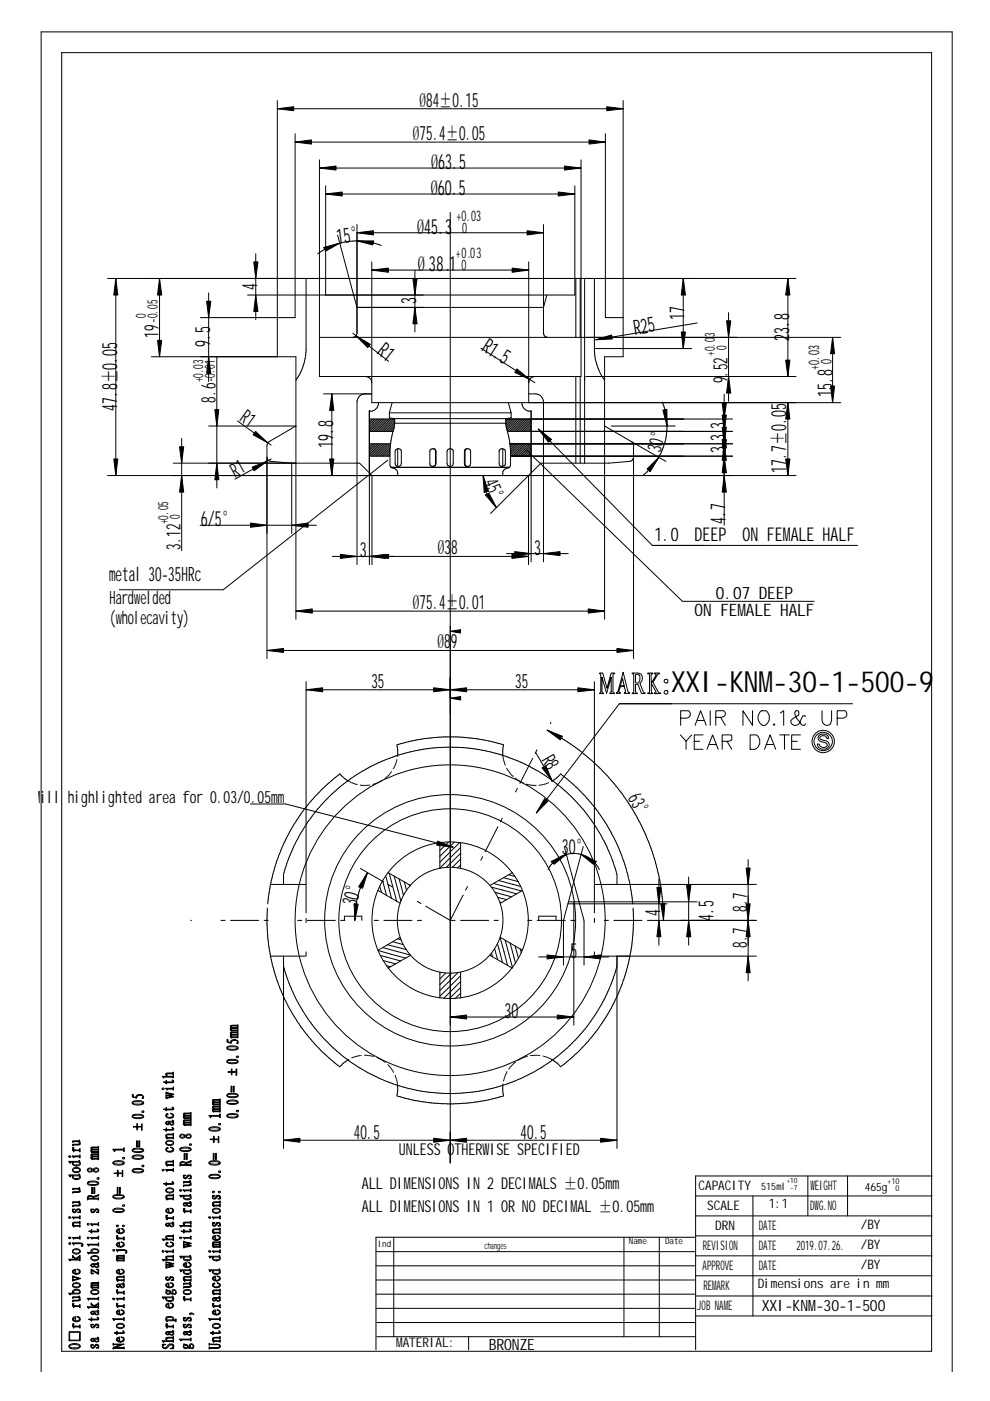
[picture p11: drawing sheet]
<svg xmlns="http://www.w3.org/2000/svg" width="210mm" height="297mm" viewBox="0 0 210 297" stroke-linecap="round" stroke-linejoin="round" font-family="sans-serif">
<defs><g id="words">
<text font-size="6.2" x="142.3" y="146.7">XXI-KNM-30-1-500-9</text>
<g font-size="4.4">
<text x="91.4" y="35.8">Ø63.5</text>
<text x="91.4" y="41.3">Ø60.5</text>
<text x="71.6" y="51.7" transform="rotate(-7 71.6 51.7)">15°</text>
<text x="88.4" y="49.6">Ø45.3</text>
<text x="88.6" y="57.6">Ø 38.1</text>
<text x="54.5" y="61.5" transform="rotate(-90 54.5 61.5)">4</text>
<text x="88.3" y="64.5" transform="rotate(-90 88.3 64.5)">3</text>
<text x="134.6" y="71" transform="rotate(-9 134.6 71)">R25</text>
<text x="145.2" y="67.9" transform="rotate(-90 145.2 67.9)">17</text>
<text x="167.3" y="70.9" transform="rotate(-90 167.3 70.9)">3.8</text>
<text x="44.5" y="73.5" transform="rotate(-90 44.5 73.5)">9.5</text>
<text x="79.8" y="74.9" transform="rotate(38 79.8 74.9)">R1</text>
<text x="101.9" y="74.2" transform="rotate(33 101.9 74.2)">R1.5</text>
<text x="167.3" y="72.4" transform="rotate(-90 167.3 72.4)">2</text>
<text x="24.8" y="87.2" transform="rotate(-90 24.8 87.2)">47.8±0.05</text>
<text x="176.5" y="84.2" transform="rotate(-90 176.5 84.2)">15.8</text>
<text x="70.7" y="95" transform="rotate(-90 70.7 95)">19.8</text>
<text x="153.8" y="93.5" transform="rotate(-90 153.8 93.5)">3</text>
<text x="153.8" y="90.9" transform="rotate(-90 153.8 90.9)">3</text>
<text x="153.8" y="96.1" transform="rotate(-90 153.8 96.1)">3</text>
<text x="166.7" y="100.2" transform="rotate(-90 166.7 100.2)">17.7±0.05</text>
<text x="42.6" y="111.5">6/5°</text>
<text x="153.8" y="111.2" transform="rotate(-90 153.8 111.2)">4.7</text>
<text x="76.3" y="118.2">3</text>
<text x="113.2" y="117.6">3</text>
<text x="119.1" y="181.1">30°</text>
<text x="75.5" y="192.4" transform="rotate(-75 75.5 192.4)">30°</text>
<text x="140" y="194.2" transform="rotate(-90 140 194.2)">4</text>
<text x="151.3" y="195.2" transform="rotate(-90 151.3 195.2)">4.5</text>
<text x="120.9" y="203.1">5</text>
<text x="106.9" y="215.8">30</text>
</g>
<g font-size="4.2">
<text x="88.9" y="22.6">Ø84±0.15</text>
<text x="87.5" y="29.7">Ø75.4±0.05</text>
<text x="33.6" y="71.6" transform="rotate(-90 33.6 71.6)">19</text>
<text x="154.2" y="81.3" transform="rotate(-90 154.2 81.3)">9.52</text>
<text x="45.7" y="85.4" transform="rotate(-90 45.7 85.4)">8.6</text>
<text x="50.6" y="89.1" transform="rotate(36 50.6 89.1)">R1</text>
<text x="49.8" y="101.2" transform="rotate(-29 49.8 101.2)">R1</text>
<text x="140" y="96" transform="rotate(-75 140 96)">30°</text>
<text x="102.6" y="102.1" transform="rotate(68 102.6 102.1)">45°</text>
<text x="38.3" y="116.7" transform="rotate(-90 38.3 116.7)">3.12</text>
<text x="92.8" y="117.5">Ø38</text>
<text x="23.1" y="123.1">metal 30-35HRc</text>
<text x="87.5" y="129.2">Ø75.4±0.01</text>
<text x="92.8" y="137.5">Ø89</text>
<text x="78.7" y="145.9">35</text>
<text x="109.3" y="145.9">35</text>
<text x="114.8" y="161.1" transform="rotate(60 114.8 161.1)">R8</text>
<text x="133.1" y="169.2" transform="rotate(59 133.1 169.2)">63°</text>
<text x="158.4" y="193.3" transform="rotate(-90 158.4 193.3)">8.7</text>
<text x="158.4" y="200.9" transform="rotate(-90 158.4 200.9)">8.7</text>
<text x="75" y="241.4">40.5</text>
<text x="110.4" y="241.4">40.5</text>
</g>
<g font-size="4">
<text x="138.8" y="114.7">1.0</text>
<text x="147.3" y="114.7">DEEP</text>
<text x="157.4" y="114.7">ON FEMALE HALF</text>
</g>
<g font-size="3.9">
<text x="23.2" y="128">Hardw</text>
<text x="29.8" y="128">elded</text>
<text x="23.2" y="132.4">(w</text>
<text x="25.9" y="132.4">holecavity)</text>
</g>
<g font-size="3.6">
<text x="147.3" y="130.6">ON FEMALE HALF</text>
<text x="151.8" y="127">0.07 DEEP</text>
<text x="7.2" y="170.2">Mill</text>
<text x="14.4" y="170.2">highlighted area for 0.03/0.05mm</text>
</g>
<g font-size="3.5">
<text x="84.6" y="244.9">UNLESS O</text>
<text x="96.4" y="244.9">THERWISE SPECIFIED</text>
<text x="76.8" y="252.1">ALL DIMENSIONS IN 2 DECIMALS ±0.05mm</text>
<text x="76.8" y="256.9">ALL DIMENSIONS IN 1 OR NO DECIMAL ±0.05mm</text>
</g>
<g font-size="3.3">
<text x="161.5" y="277.9">XXI-KNM-30-1-500</text>
<text x="103.6" y="286.2">BRONZE</text>
</g>
<g font-size="3.1">
<text x="96.8" y="46.8">+0.03</text>
<text x="98" y="49.4">0</text>
<text x="96.6" y="54.8">+0.03</text>
<text x="97.8" y="57.3">0</text>
<text x="176.3" y="77.2" transform="rotate(-90 176.3 77.2)">0</text>
<text x="173.7" y="78.4" transform="rotate(-90 173.7 78.4)">+0.03</text>
</g>
<g font-size="3">
<text x="30.9" y="67.3" transform="rotate(-90 30.9 67.3)">0</text>
<text x="33.4" y="68.5" transform="rotate(-90 33.4 68.5)">-0.05</text>
<text x="151.6" y="71.5" transform="rotate(-90 151.6 71.5)">3</text>
<text x="151.6" y="75.4" transform="rotate(-90 151.6 75.4)">+0.0</text>
<text x="154.1" y="74.3" transform="rotate(-90 154.1 74.3)">0</text>
<text x="43.1" y="81.1" transform="rotate(-90 43.1 81.1)">+0.03</text>
<text x="45.6" y="81.1" transform="rotate(-90 45.6 81.1)">-0.01</text>
<text x="35.6" y="111.2" transform="rotate(-90 35.6 111.2)">+0.05</text>
<text x="38.1" y="110.1" transform="rotate(-90 38.1 110.1)">0</text>
</g>
<g font-size="2.8">
<text x="148.1" y="252.3">CAPACITY</text>
<text x="149.9" y="256.6">SCALE</text>
<text x="163" y="256.2">1:1</text>
<text x="171.8" y="256.6">DWG.NO</text>
<text x="171.8" y="252.3">WEIGHT</text>
<text x="151.6" y="260.8">DRN</text>
<text x="160.9" y="260.8">DATE</text>
<text x="182.5" y="260.5">/BY</text>
<text x="149" y="269.4">APPROVE</text>
<text x="149" y="265.1">REVISION</text>
<text x="160.9" y="269.3">DATE</text>
<text x="160.9" y="265.1">DATE</text>
<text x="168.9" y="265.1">2019.07.26.</text>
<text x="182.5" y="269">/BY</text>
<text x="182.5" y="264.8">/BY</text>
<text x="149.1" y="273.6">REMARK</text>
<text x="160.7" y="273.1">Dimensions are in mm</text>
<text x="147.8" y="277.8">JOB NAME</text>
<text x="84" y="285.7">MATERIAL:</text>
</g>
<text font-size="2.4" x="183.4" y="252.4">465g</text>
<text font-size="2.2" x="161.4" y="252.3">515ml</text>
<text font-size="2" x="102.7" y="264.9">changes</text>
<g font-size="1.9">
<text x="133.3" y="263.8">Name</text>
<text x="141" y="263.8">Date</text>
<text x="80.1" y="264.4">Ind</text>
</g>
<g font-size="1.7">
<text x="188.2" y="250.9">+10</text>
<text x="189.9" y="252.4">0</text>
</g>
<g font-size="1.5">
<text x="166.8" y="250.9">+10</text>
<text x="167.6" y="252.3">-7</text>
</g>
</g></defs>
<g fill="none" stroke="#000" stroke-width=".21">
<path d="M13.1 11.1v275.4h184.4v-275.3h-184.4M58.8 21.3v54.3M58.8 23.1h73.3M62.6 30.1h65.8M62.6 28.3v39h-20.1M67.7 33.9v45.9h55.5v-45.9M67.7 35.6h55.5M69 39.4v23.2M121.9 39.4v23.2h-69.4M128.4 28.3v39h3.7M132.1 21.3v54.3h-3.9v55.7M22.8 59h146"/>
<path d="M24.6 59v41.8M33.8 59v16.6M54.2 53.8v14M64.9 59v15.3a12.1 12.1 0 0 1-2.2 6.3M69 41.1h52.9M71.6 49.9l4.1 15.3h39.5l.8-2.6M75.7 47.6v23a.87 .87 0 0 1-.9 .9M75.7 49.3h39.5M78.8 55.5v29.9h99.5M78.8 57.3h33.3M80.8 52.1a14.1 14.1 0 0 0-13.4 1.7M88 57.3v13.1"/>
<path d="M112.1 55.5v29.9M115.2 47.6v23a.87 .87 0 0 0 .9 .9M122.1 59.3v12.2M123 59v12.5M124 59.3v38.9M126 59v15.3a12 12 0 0 0 2.2 6.3M144.9 59v14.9M167 59v20.8M32.1 75.6h30.6v55.7M44.2 62.1v18.8M46 75.6v27.8M67.7 71.5h110.6"/>
<path d="M74.8 70.6l7.6 6M77.5 79.8a1.33 1.33 0 0 1 1.3 1.3M102 73.8l11.4 7.3M113.4 79.8a1.33 1.33 0 0 0-1.3 1.3M122.1 79.8v18.4M123 79.8v18.4M124.2 79.8h44.6M126 73.9h20.6M147.8 68.5l-21.5 3.5M154.5 66.3v18.8M176.5 71.5v13.9M36.7 98.2h39.5l2.7 2.6v18.9"/>
<path d="M38.5 92.9v23.9M44.2 90.3h18.5l-5.6 3.3-.3 .2-.2 .6v45.2M50.4 89.3l7.1 5.1M56.6 96.9a.96 .96 0 0 0 .8 .9l4.4 .4v14.9M57.5 97.3l-7.7 4.3M68.6 83.5h10.2M70.4 83.5v17.3M77.4 83.5a1.71 1.71 0 0 0-1.7 1.7v34.5M78.3 87v32.7M78.3 94.1h4.5l-2.6 2.6M78.3 88.8h5.4M78.4 88.8l-.1 .2"/>
<path d="M78.7 94.1l-.4 .4M78.8 88.8l-.5 .5M79.1 94.1l-.8 .8M79.2 88.8l-.9 .9M79.5 94.1l-1.2 1.2M79.5 88.8l-1.2 1.3M79.8 94.1l-1.5 1.5M79.9 88.8l-1.6 1.7M80.2 94.1l-1.9 1.9M80.3 85.4a1.8 1.8 0 0 1-2 1.8M80.3 88.8l-2 2M80.6 94.1l-2.3 2.3"/>
<path d="M80.6 88.8l-2.3 2.4M80.9 94.1l-2.6 2.6h4.4M81 88.8l-2.7 2.7h5M81.3 94.1l-2.6 2.6M81.4 88.8l-2.7 2.7M81.7 94.1l-2.6 2.6M81.7 88.8l-2.6 2.7M82 94.1l-2.6 2.6M82.1 88.8l-2.6 2.7M82.2 97.6l-34.9 27.4h-22M82.4 94.1l-2.6 2.6M82.5 88.8l-2.7 2.7"/>
<path d="M82.6 87.5h25.7M82.7 96.5l-.3 .2M82.7 96.1l-.7 .6M82.7 95.7l-1 1M82.7 95.3l-1.4 1.4M82.7 94.9l-1.8 1.8M82.8 94.5l-2.2 2.2M82.8 88.8l-2.6 2.7M82.9 99.1h25.1M83.1 85.4l-.5 2-.1 1.1 1.1 .3 .1 .9M83.2 88.8l-2.6 2.7M83.4 91.3l-.2 .2"/>
<path d="M83.5 90.8l-.7 .7M83.5 88.8h23.9M83.6 90.3l-1.1 1.2M83.6 88.8l-2.6 2.7M83.7 89.9l-1.6 1.6M83.7 89.7l-.8 3.7-.2 2v3.2l.1 .4 .3 .2a1.24 1.24 0 0 1 1.2 1.6M83.7 89.7h23.5M83.7 89.1l-2.4 2.4M83.7 89.5l-2 2M84.3 95.2v3.7M84.3 95.2a.6 .6 0 0 1 .8 .5v2.6l-.1 .4-.7 .2M84.3 95.2l-.4 .2-.1 .3v2.6l.1 .3 .4 .3"/>
<path d="M91.9 95.2a.6 .6 0 0 0-.8 .5v2.6a.6 .6 0 0 0 .8 .6M91.9 95.2h.3l.3 .5v2.6l-.2 .4-.4 .2M91.9 95.2l.4 .2v.2v2.9l-.1 .2-.3 .2M94.9 95.4a.69 .69 0 0 1 .7-.3 .69 .69 0 0 1 .5 .6v2.6l-.1 .4a.72 .72 0 0 1-1.2-.4zM99 95.2a.6 .6 0 0 1 .8 .5v2.6l-.1 .4-.7 .2M99 95.2h-.3l-.2 .5v2.6l.1 .3 .4 .3M99 95.2l-.4 .2v.2v2.9v.2l.4 .2M106.6 95.2v3.7M106.6 95.2l.5 .2v.3v2.6v.3l-.5 .3M106.6 95.2a.6 .6 0 0 0-.8 .5v2.6a.6 .6 0 0 0 .8 .6M107.2 88.8h48.1M107.2 89.7l1 4.9"/>
<path d="M107.3 89l-.1 .1M107.6 91.5h47.7M107.7 88.8l-.5 .5M107.8 85.4l.5 2 .1 1.1-1.1 .3-.1 .9M108 88.8l-.8 .8M108.1 94.1h47.2M108.2 94.6v4l-.1 .4-.3 .2a1.24 1.24 0 0 0-1.2 1.6M108.2 96.7h47.1M108.3 94.1l-.1 .2M108.4 88.8l-1.1 1.2M108.7 94.1l-.5 .5M108.8 88.8l-1.5 1.5"/>
<path d="M109.1 94.1l-.9 .9M109.1 88.8l-1.7 1.8M109.5 94.1l-1.3 1.2M109.5 88.8l-2.1 2.1M109.8 94.1l-1.6 1.6M109.9 88.8l-2.4 2.4M110.2 94.1l-2 1.9M110.2 88.8l-2.5 2.7M110.6 94.1l-2.4 2.3M110.6 88.8l-2.6 2.7M110.7 85.4a1.8 1.8 0 0 0 1.9 1.8M111 94.1l-2.7 2.6"/>
<path d="M111 88.8l-2.6 2.7M111.3 94.1l-2.6 2.6M111.4 88.8l-2.6 2.7M111.6 95.4l33.1 32.1h27.9M111.7 94.1l-2.6 2.6M111.7 88.8l-2.6 2.7M112.1 94.1l-2.7 2.6M112.1 83.5a2.69 2.69 0 0 1 2.8 .7l.3 1v33.9M112.1 88.8l-2.6 2.7M112.4 94.1l-2.6 2.6M112.5 88.8l-2.6 2.7M112.6 87v32.1"/>
<path d="M112.6 96.5l-.2 .2M112.6 96.1l-.6 .6M112.6 95.7l-.9 1M112.6 95.4l-1.3 1.3M112.6 95l-1.7 1.7M112.6 94.6l-2.1 2.1M112.6 94.3l-2.4 2.4M112.6 91.3l-.2 .2M112.6 90.9l-.5 .6M112.6 90.6l-.9 .9M112.6 90.2l-1.3 1.3M112.6 89.1l-2.4 2.4"/>
<path d="M112.6 89.4l-2 2.1M112.6 89.8l-1.6 1.7M114.1 91l24.2 24.6h43.5M128.2 90.3l5.7 3.3M129.6 90.3h13.6M133.9 93.6l.2 .2 .2 .6v2.5M133.9 93.6l7.3 4.2M134.3 96.9a.96 .96 0 0 1-.8 .9l-4.4 .4h-14.4l-10.7 10.7M134.3 97.3v42.3M140.4 85.2a13.3 13.3 0 0 1-2.1 13.7l-2.1 2M153.5 83.6v27.8M167 85.4v15.4"/>
<path d="M22.8 100.8h146M42.4 111.4h24.7M70.4 118h41.7M102.4 100.8a9.7 9.7 0 0 0 2.9 6.8M107.4 117.4h13.1M112.1 100.8v18.9M56.6 137.9h77.7M62.7 129.6h65.5M95.5 132.7v84.7M64.9 144.5v43M64.9 146.2h61.1M113.6 159.5l3.5 6.1"/>
<path d="M116 154.8l4 2.3 3.4 2.4a45.2 45.2 0 0 1 17 30.6l.3 5M126 144.5v43M127.1 142.7h.7l.9 3.2 .9-3.2h.7v.2l-.3 .1v3.7l.3 .4h-1l.3-.3v-3.2l-1 3.4-1-3.4v3.2l.4 .3h-.9l.3-.5v-3.6l-.3-.1zM132 143.8l.3 1.6h-.8zM132.1 142.5l1 4 .4 .5h-1.1v-.2h.2l-.2-1.2h-.9l-.3 .9v.3h.3v.2h-.8l.4-.7zM134 142.7a2.34 2.34 0 0 1 2 .3 1.43 1.43 0 0 1-.3 1.9l.7 1.7 .4 .5h-.8l-.7-2h-.6v1.5l.1 .3h.3v.2h-1.1l.4-.3v-3.9h-.4zM134.7 143.1a.57 .57 0 0 1 1 .4 1.19 1.19 0 0 1-.5 1.3l-.5-.2zM137.3 142.7h1.1v.2h-.3l-.1 .2 .1 1.7 1-1.8v-.1h-.3v-.2h1v.2l-.4 .1-1 1.6 1.2 2.1 .5 .4h-1.3l.3-.2v-.3l-1-1.7v1.7l.3 .5h-1.1l.4-.4v-3.6l-.1-.2h-.3zM140.9 146.5h.6l.1 .5a.41 .41 0 0 1-.6 .1 .41 .41 0 0 1-.1-.6zM144.3 155.8l1.2 1.4 1.1-1.4M144.3 152.3h1.4a.89 .89 0 0 0 .5-1.4l-.2-.2h-1.7v3.1M145.5 157.2v1.7"/>
<path d="M147.2 157.2h1.1M147.4 153.8l1.1-3.1 1.2 3.1M147.9 152.8h1.3M149.1 155.8h-1.9v3.1h1.9M149.9 158.9l1.2-3.1 1.2 3.1M150.4 157.8h1.5M150.6 150.7v3.1M151.8 152.1h1.2l.6-.3a.69 .69 0 0 0-.1-1.1h-1.7v3.1M152.8 152.1l1 1.7M153.1 157.2h1.4l.5-.2 .2-.2v-.8l-.2-.2h-1.9v3.1M154.1 157.2l1.1 1.7M159 155.8h1.1a1.2 1.2 0 0 1 1 1 1.89 1.89 0 0 1-1 2.1h-1.1z"/>
<path d="M159.6 150.7v3.1l-2.1-3.1v3.1M161.1 151l.3-.3h1a1.89 1.89 0 0 1-.1 3.1 1.37 1.37 0 0 1-1.6-1.2v-.8zM162.1 158.9l1.2-3.1 1.2 3.1M162.4 157.8h1.6M164.1 153.4l-.1 .2 .1 .2 .2-.2M165.3 155.8h2M165.5 151.2l.7-.5v3.1M166.3 155.8v3.1M167.9 157.2h1.1M169.7 155.8h-1.8v3.1h1.8M170.7 151.9v-.1h-.5l-.5 1a1.02 1.02 0 0 1-1 1 1.02 1.02 0 0 1-1-1l1.5-1 .2-.4-.2-.7h-.5l-.2 .3a3.7 3.7 0 0 0 1.7 2.8h.4l.1-.4M173.7 155.9a1.28 1.28 0 0 1 1.9 .3l.1 .3-.4 .1a.76 .76 0 0 0-.7-.6 .76 .76 0 0 0-.8 .5l.2 .3a2.35 2.35 0 0 1 1.7 .7 .9 .9 0 0 1-.7 1.3 1.46 1.46 0 0 1-1.6-.7l-.1-.3h.4a.96 .96 0 0 0 .7 .7 .96 .96 0 0 0 1-.4 .8 .8 0 0 0-.9-.8 .87 .87 0 0 1-.9-.4 .87 .87 0 0 1 .1-1z"/>
<path d="M174.3 150.7v2.1a1.02 1.02 0 0 0 1 1 1.02 1.02 0 0 0 1-1v-2.1M177.5 152.3h1.4a.89 .89 0 0 0 .5-1.4l-.2-.2h-1.7v3.1M180.8 149.2h-49.5l-17.6 23.2M53.1 170.5h7.5l35.5 9.1M73.7 165.6l-1.6-1.5a39.9 39.9 0 0 0-7.2 7l-1.1 1.4a38.7 38.7 0 0 0-7 19.1M84.3 160.2v-1.2l-.1-1.1 2.4-.6 3.2-.7 4.2-.4 3.7 .1 3.4 .3 5.3 1.2 .4 .1-.2 2.3M93.3 178.7v5.4M93.8 178.6l-.5 .5M95.1 178.5l-1.8 1.8M96.3 178.5l-3 3.1M97.5 178.6l-4.2 4.2M97.7 179.7l-4.4 4.4"/>
<path d="M97.7 178.7v5.4M117.2 165.6l1.7-1.5a39.1 39.1 0 0 1 15.3 27.5M119.6 179.5l4.2 15.6v9.5M123.7 179.5l-4.2 15.6v9.5M56.7 192.5a39.2 39.2 0 0 0 7.1 25.2l1 1.4a42.5 42.5 0 0 0 5.6 5.8l1.7 1.3 1.6-1.5M57.4 187.5h2.7a10.2 10.2 0 0 1 .7-4.4 36.9 36.9 0 0 1 5.4-10.1l1.8-2.2 2.3-2.4 3.3-2.8a37.5 37.5 0 0 1 11-5.6 33.7 33.7 0 0 1 9-1.5h4.2a36 36 0 0 1 9.9 2l3 1.2 3.9 2.1 2.7 1.8 3.3 2.8a36 36 0 0 1 4.7 5.4 37.6 37.6 0 0 1 5.5 11.6v2.1h29.6M73 195.1v-.8h3.7v.8M76.4 184.1l4.7 2.7M77.9 185a20.1 20.1 0 0 0-2.7 10.1M80.1 188.8l4.7 2.7M80.5 187.9l.4 1.4M81.2 186.8l.8 3.1"/>
<path d="M81.8 185.7l1.2 4.8M82.3 185l4.7 2.7M82.5 185.1l1.6 6M83.3 199.7l2.2 .6M83.6 185.7l1.4 5.4M84.3 199l.7 .2M84.6 186.3l1 3.5M84.8 198.7l-4.7 2.8M85.7 187l.5 1.8M86.8 187.6l.1 .3M97.7 180.9l-3.1 3M97.7 182.1l-1.8 1.8"/>
<path d="M97.7 183.4l-.7 .6M104.2 188.1l5.3 1.4M104.6 187.3l6 1.6M105 189.2l3.5 .9M105.6 190.3l1.8 .4M105.7 186.7l4.7 1.2M106 191.3l.3 .1M106 198.8l1.6 5.9M106.1 198.7l4.7 2.8M106.8 186.1l3.1 .8M107.1 199.3l1.6 5.9M107.8 185.4l1.4 .4"/>
<path d="M108.2 200l1.1 4.2M108.6 185l-4.7 2.7M110.8 188.8l-4.7 2.7M114.2 195.1v-.8h3.7v.8M116.2 184.4a6 6 0 0 1 6.1-3.4 6 6 0 0 1 4.8 3.4M120.4 191.6h21M120.5 191.2h27.3M121.7 195.1v22.3M134.2 192.5v5.1l-.4 3.8-.8 3.7a38.5 38.5 0 0 1-6.1 12.9 40.2 40.2 0 0 1-8 8.2l-1.7-1.5M138 195.1h22.4M139.7 186.4v14M146 186v14.4"/>
<path d="M158.6 182.3v25.7M48.9 217.5l1.6-.2v.4l-.3-.2-1.2 .1 .2 .3h1.1l.2-.2v.4h-1.5l.2 .3 1.3-.1v.3h-1.4l-.3-.2h.3a.24 .24 0 0 1-.2-.3 .24 .24 0 0 1 .2-.2l-.2-.2zM48.9 218.9l1.6-.2v.4l-.3-.1-1.2 .1 .2 .2h1.1l.2-.1v.4h-1.5l.2 .2 1.3-.1v.4h-1.4l-.3-.3h.3a.24 .24 0 0 1-.2-.2 .24 .24 0 0 1 .2-.2l-.2-.2zM57.4 202.7h2.7v40.8M60.1 204.8l.7 2.3 1 2.7a37.2 37.2 0 0 0 5 8.2l3.9 4.2a36.7 36.7 0 0 0 23.8 9.6h3.3a37.5 37.5 0 0 0 8.9-1.7l3.6-1.4 3-1.5 3.2-2 1.9-1.4 1.9-1.6 3.3-3.5 1.7-2.2 2.1-3.3a36.9 36.9 0 0 0 3-7l.4-1.4M80.2 201.5l5.8 1.6M80.6 202.6l4.3 1.1M81.1 200.9l5.9 1.6M81.2 203.7l2.7 .7M81.9 204.8l.9 .2M82.2 200.3l3.9 1M87 202.6l-4.7 2.7"/>
<path d="M93.3 206.1v5.5M93.4 206.2l-.1 .1M94.5 206.3l-1.2 1.2M95.5 215.6h26.2M95.7 206.4l-2.4 2.4M97 206.3l-3.7 3.7M97.7 206.9l-4.4 4.3M97.7 208.1l-3.6 3.6M97.7 209.4l-2.5 2.3M97.7 210.6l-1.2 1.1M97.7 206.1v5.5M103.9 202.6l4.7 2.7"/>
<path d="M104.2 202.1l.2 .7M104.9 201.2l.6 2.2M105.5 200.1l1.1 4M109.2 200.6l.7 2.6M110.3 201.2l.2 .8M114.2 202.9h14.9M160.4 202.7h-29.6v40.8M28 233.7l.4-.2a2.35 2.35 0 0 1 2 .1l.1 .2a1.09 1.09 0 0 1-1.2 .5l-.9-.1-.4-.2zM28.1 232l.2 .1v.5l.4 .1a.87 .87 0 0 1 .9-.6 .87 .87 0 0 1 .8 .6v.2h-.3a.36 .36 0 0 0 .2-.4 .36 .36 0 0 0-.3-.3h-.6l-.4 .3v.4l-.9-.3zM28.1 236.5l.3-.1a2.35 2.35 0 0 1 2 .1l.1 .2a1.09 1.09 0 0 1-1.2 .5 .95 .95 0 0 1-1.3-.6zM28.2 233.7l.5-.1a1.88 1.88 0 0 1 1.6 .2v.2l-.4 .1h-1.2l-.5-.1zM28.2 236.6a2.42 2.42 0 0 1 2.2 .1l-.3 .2-1.4 .1-.5-.2z"/>
<path d="M28.3 238.8h.7v-.6h.2v.6h.6v.2h-.6v.6h-.2v-.6h-.7zM30 238.3h.1v1.3h-.1zM30.1 235.6l.3-.1 .1 .2-.4 .2zM34.4 228.2h1.1l-.4-.3 .1-.3 1.4-.1 .2-.2v.5l-.2-.1h-1a.28 .28 0 0 0-.3 .2 .28 .28 0 0 0 .3 .3h1l.2-.2v.5l-.2-.1h-1.8l-.2 .1zM34.4 230.7h.4v.3h-.3zM34.7 229.4h.5v-.3l.1 .3h1.2l.2-.1-.2-.3 .3 .2-.1 .4h-1.4v.2zM34.7 235.1h.5v-.3l.1 .3h1.3l-.1-.4 .3 .3-.1 .3h-1.4v.2zM34.7 239.5h.5v-.4l.1 .4h1.1l.3-.2-.2-.3 .3 .3-.1 .3h-1.4v.2zM35.1 230.7h1.5l.2-.3v.7l-.2-.2h-1.2l-.1 .2zM35.2 231.5l1.6 .5-.9 .3 .9 .3-1.6 .3v-.3l1.3-.1-.8-.2-.5 .2v-.4l.1 .1 1.2-.2-1.1-.2-.2 .1zM35.3 236.2l.2-.1 .1 .1-.3 .3a.73 .73 0 0 0 .7 .4 .73 .73 0 0 0 .6-.5l-.4-.3a.49 .49 0 0 1 .6 .2 .49 .49 0 0 1-.2 .7 .87 .87 0 0 1-.9 .1 .87 .87 0 0 1-.5-.8zM35.3 237.8l1.4-.1-.1-.2 .2 .3-.2 .1a.4 .4 0 0 1 .1 .7 .4 .4 0 0 1-.6-.2l-.3-.5-.5 .1v.2l.5 .2a.38 .38 0 0 1-.5-.1 .38 .38 0 0 1 0-.5z"/>
<path d="M35.9 237.9l.8 .1a.34 .34 0 0 1-.3 .4 .34 .34 0 0 1-.4-.2zM38.9 237.6l1.6-.3v.4l-1.3-.1-.2 .1 .4 .2 1.1-.1v.4l-1.3-.1-.2 .1 .2 .2 1.3-.1v.4h-1.4l-.2-.3h.2a.24 .24 0 0 1-.2-.3 .24 .24 0 0 1 .3-.2l-.3-.2zM39 236h1.3l.2-.1v.3h-1.3l-.2 .1 .4 .2 1.1-.1v.4l-1.3-.1-.2 .1 .2 .2 1.3-.1v.3h-1.4l-.2-.2h.2a.24 .24 0 0 1-.2-.3 .24 .24 0 0 1 .3-.2l-.3-.2zM44.3 236.5h2.1l.3-.3v.8l-.2-.3h-1.8l-.1 .3zM44.3 239.3a1.98 1.98 0 0 1 2.4-.1v.2a1.99 1.99 0 0 1-2.4 .1zM44.4 239.3a2.42 2.42 0 0 1 2.2 .1l-.3 .2h-1.3l-.6-.1zM45.1 233.2l1.4-.1 .2-.1v.4h-1.5l.4 .2 1.1-.1v.4l-1.4-.1-.1 .1 .1 .2 1.4-.1v.3h-1.4l-.3-.2h.3a.24 .24 0 0 1-.3-.3 .24 .24 0 0 1 .3-.2l-.3-.2zM45.1 234.6h1.4l.2-.2v.4h-1.5l.4 .3 1.1-.2v.4l-1.4-.1-.1 .2 .1 .1 1.4-.1v.4h-1.4l-.3-.3h.3a.24 .24 0 0 1-.3-.2 .24 .24 0 0 1 .3-.2l-.3-.2zM48.1 220.4l.2 .1v.4l.5 .2a.87 .87 0 0 1 .9-.7 .87 .87 0 0 1 .8 .7l-.2 .2-.1-.1 .1-.1a.47 .47 0 0 0-.2-.6 .47 .47 0 0 0-.5 0l-.4 .2-.2 .5-.9-.3zM48.1 222a2.34 2.34 0 0 1 2.4 0v.4a2.12 2.12 0 0 1-2.4-.1zM48.1 224.9l.3-.2a2.24 2.24 0 0 1 2.1 .2v.2a1 1 0 0 1-1.2 .4l-1.1-.2zM48.1 232.1l.3-.2a2.35 2.35 0 0 1 2.1 .2v.2a1 1 0 0 1-1.2 .4l-1.1-.2z"/>
<path d="M48.1 233.5a2.45 2.45 0 0 1 2.4 0v.2a1.9 1.9 0 0 1-2.3 .2zM48.1 236.4a2.45 2.45 0 0 1 2.4 0v.2a1.9 1.9 0 0 1-2.3 .2zM48.3 222.1l.5-.2a1.69 1.69 0 0 1 1.6 .3 1.28 1.28 0 0 1-1.6 .2l-.5-.1zM48.3 224.9l1.5-.1 .6 .2v.2l-.4 .1h-1.2l-.5-.1zM48.3 232.1l1.5-.1 .6 .2v.2l-1.6 .1-.5-.1zM48.3 233.6a2.04 2.04 0 0 1 2.1 .2l-.3 .1-1.3 .1-.5-.2zM48.3 236.5l1-.2 1 .1 .1 .2-.3 .2h-1.3l-.5-.1zM48.4 227.2h.7v-.6h.1v.6h.7v.2h-.7v.5h-.1v-.5h-.7zM49 230.3h.2v1.2h-.2zM49.5 230.3h.2v1.2h-.2zM50 226.6h.2v1.4h-.2zM50.1 224l.3-.1 .1 .2-.2 .2z"/>
<path d="M50.1 235.5l.3-.1 .1 .2-.2 .1zM84.3 230.1v1.2l-.1 1.1a38.5 38.5 0 0 0 22.6 0l-.2-2.3M14.6 246.2h2l.2-.2 .2 .6a.81 .81 0 0 1-1.2 .6 .49 .49 0 0 1-.4-.7l.1-.1h-.6l-.1 .2zM14.6 249.1h2l.2-.2 .1 .5a.61 .61 0 0 1-.2 .6 .61 .61 0 0 1-.7 .1l-.2-.1a.49 .49 0 0 1-.4-.7h.1h-.6l-.1 .2zM14.6 245.1h.3l.1 .1-.2 .2-.2-.1zM14.6 258h.4v.3h-.4zM15.3 245.1h1.5l.2-.3v.7l-.2-.2h-1.1l-.1 .2zM15.3 258h1.5l.2-.2v.6l-.2-.2h-1.1l-.1 .2zM15.4 256.4h.5l-.4 .1v.3a.56 .56 0 0 0 .8-.4 .47 .47 0 0 1 .6 0 .47 .47 0 0 1 .1 .6h-.5a.31 .31 0 0 0 .4-.2 .31 .31 0 0 0-.3-.4l-.2 .2a.54 .54 0 0 1-.5 .5 .54 .54 0 0 1-.6-.4zM15.4 241.9h1.3l.1-.2 .2 .3h-.3a.36 .36 0 0 1 .3 .4 .36 .36 0 0 1-.3 .4h-1.2l-.1 .1v-.3h1.1a.29 .29 0 0 0 .3-.2 .29 .29 0 0 0-.3-.4h-1l-.1 .2zM15.4 243.3h.3l-.2 .3 .4 .2h.8l.3-.3v.7l-.2-.2h-1.1l-.1 .2-.2-.4h.3l-.3-.2zM15.4 252h1.3l.1-.2 .2 .3h-.3a.35 .35 0 0 1 .3 .3 .35 .35 0 0 1-.2 .4h-1.2l-.2 .2v-.3h1.1a.29 .29 0 0 0 .3-.3 .29 .29 0 0 0-.3-.3h-1l-.1 .2z"/>
<path d="M15.4 254.8h1.4v-.1l.2 .3h-.3a.35 .35 0 0 1 .3 .3 .35 .35 0 0 1-.2 .4h-1.2l-.2 .1v-.3h1.3a.3 .3 0 0 0 .1-.3 .3 .3 0 0 0-.3-.2h-.9l-.2 .1zM15.5 247.8l.7-.3a.65 .65 0 0 1 .8 .8 1.13 1.13 0 0 1-1.6-.1zM15.5 246.5l1.1-.1 .3 .2a.8 .8 0 0 1-1.4 .1zM15.5 247.9a1.1 1.1 0 0 1 1.4 .1v.1a1.01 1.01 0 0 1-1.4 0zM15.5 249.4l.2-.1 1.1 .1a.62 .62 0 0 1-.3 .5 .62 .62 0 0 1-.7-.1l-.3-.1zM15.5 259.2l1.3-.1 .2-.2v.5l-.2-.1-1.3 .1 .2 .4h1.1l.2-.1v.5l-.2-.2h-1.1l-.1 .2-.2-.4h.3l-.3-.3zM18.5 259.4h.3l.1 .3h-.3zM18.6 250.7a2.09 2.09 0 0 1 2.4 .2l-.1 .2a2.02 2.02 0 0 1-2.4-.1zM18.7 247.8l.5-.2 .5 .4a.64 .64 0 0 1 .7-.4 .64 .64 0 0 1 .5 .7 .73 .73 0 0 1-1.2-.1 .66 .66 0 0 1-.7 .3 .66 .66 0 0 1-.5-.5zM18.7 250.8a2.79 2.79 0 0 1 2-.1l.1 .2a2.32 2.32 0 0 1-2.2 0zM18.7 253.6l.7-.1 .3 .2 1.2-.5v.3l-1.1 .4 .1 .2h.9l.1-.2v.5l-.2-.2h-1.9l-.3 .2v-.6zM18.8 247.9l.3-.1 .5 .2a.53 .53 0 0 1-1 .1z"/>
<path d="M18.8 253.7h.6l.2 .1 .1 .3h-1zM19.2 259.5h1.5l.2-.3v.7l-.2-.2h-1.1l-.1 .2zM19.3 256.4h.5l-.4 .1v.3a.58 .58 0 0 0 .8-.4 .45 .45 0 0 1 .6 0 .45 .45 0 0 1 .1 .6l-.5 .1a.35 .35 0 0 0 .3-.2 .35 .35 0 0 0 0-.4l-.4 .1a.56 .56 0 0 1-.4 .5 .56 .56 0 0 1-.6-.3zM19.4 243.2l1.5-.1v.3h-1.4l-.1 .1 .2 .2 1.3-.1v.4l-1.3-.2a.17 .17 0 0 0-.1 .2 .17 .17 0 0 0 .1 .2h1.1l.2-.2v.4h-1.4l-.2-.2h.2a.24 .24 0 0 1-.2-.3 .24 .24 0 0 1 .3-.2l-.3-.3zM19.4 244.7l1.5-.2v.4l-1.4-.1-.1 .1 .2 .2 1.3-.1v.4l-1.3-.1-.2 .1 .2 .2h1.1l.2-.1v.4h-1.4l-.2-.3h.2a.24 .24 0 0 1-.2-.3 .24 .24 0 0 1 .3-.2l-.3-.2zM19.4 251.7h.2v1.3h-.2zM19.9 251.7h.2v1.3h-.2zM19.9 248a.44 .44 0 0 1 .5-.3 .44 .44 0 0 1 .4 .5l-.6 .2-.3-.3zM23.9 243.7h2.3l.1-.3v.8l-.2-.4h-1.7l-.1 .4zM24 246.4a2.32 2.32 0 0 1 2.3 0l.1 .2a1.99 1.99 0 0 1-2.5 .1zM24 253.5a2.03 2.03 0 0 1 2.4 .2l-.1 .2a2.12 2.12 0 0 1-2.4 0zM24 256.4a2.03 2.03 0 0 1 2.4 .2l-.1 .2a2.12 2.12 0 0 1-2.4-.1z"/>
<path d="M24.1 246.5a2.42 2.42 0 0 1 2.1 .1 2.05 2.05 0 0 1-2.2 0zM24.1 253.6l1.5-.1 .6 .2a1.47 1.47 0 0 1-1.6 .3l-.5-.1zM24.1 256.5l1.5-.1 .6 .2-.4 .3h-1.2l-.5-.2zM24.2 248.7h.7v-.6h.2v.6h.6v.1h-.6v.6h-.2v-.6h-.7zM24.7 259.8l.3-.1 .1 .2-.4 .2zM24.8 251.7h.2v1.3h-.2zM25.3 251.7h.2v1.3h-.2zM25.9 248.1h.1v1.3h-.1zM26 259.8l.4 .1-.4 .2zM26 245.4h.3l.1 .2-.4 .1zM28 243.8a1.98 1.98 0 0 1 2.4-.1l.1 .2a1.99 1.99 0 0 1-2.5 .1zM28 245.2a1.98 1.98 0 0 1 2.4-.1l.1 .2a1.99 1.99 0 0 1-2.5 .1z"/>
<path d="M28.1 248a2.32 2.32 0 0 1 2.3 0l.1 .2a1.99 1.99 0 0 1-2.5 .1zM28.2 243.8a2.42 2.42 0 0 1 2.2 .1l-.7 .3a1.81 1.81 0 0 1-1.6-.3zM28.2 245.2a2.42 2.42 0 0 1 2.2 .1l-.7 .3a1.81 1.81 0 0 1-1.6-.3zM28.2 248.1a2.71 2.71 0 0 1 2 0l.2 .1a1.47 1.47 0 0 1-1.7 .2l-.5-.1zM29 241.9h.1v1.2h-.1zM29.4 241.9h.2v1.2h-.2zM30.1 247l.4 .1-.1 .3-.3-.1zM34.4 248l.3-.1 .1 .2-.3 .1zM34.7 250.9h.5v-.3l.1 .3h1.2l.2-.1-.2-.3 .3 .3-.1 .3h-1.4v.2zM35.1 248h1.5l.2-.3v.7l-.2-.3h-1.1l-.2 .3zM35.2 240.6l.4-.2h1l.2-.1v.5l-.2-.2h-1a.28 .28 0 0 0-.3 .3 .28 .28 0 0 0 .3 .3h1l.2-.2v.5l-.2-.2h-1.1l-.1 .2-.3-.3h.4l-.3-.3zM35.2 257.7h.2v.3l.3 .2h.9l.2-.3v.7l-.2-.3h-1.1l-.1 .3-.3-.4h.4l-.2-.1z"/>
<path d="M35.2 242l.2-.1a.93 .93 0 0 1 1.4 .4 1.01 1.01 0 0 1-1.7 .2zM35.2 252.1l.8-.3a.65 .65 0 0 1 .8 .8 1.14 1.14 0 0 1-1.7-.1zM35.2 256.4l.6-.2v.9h.4a.47 .47 0 0 0 .4-.5 .47 .47 0 0 0-.4-.5 .58 .58 0 0 1 .6 .7 .58 .58 0 0 1-.8 .4h-.4a.51 .51 0 0 1-.4-.8zM35.3 246.3l1.3-.1 .2-.2v.5l-.2-.1h-1.1a.31 .31 0 0 0-.2 .3 .31 .31 0 0 0 .3 .2h1l.2-.2v.6l-.2-.2h-1.1l-.1 .1-.3-.3h.4l-.4-.3zM35.3 253.5l1.4-.1 .1-.2v.5l-.2-.2h-1a.28 .28 0 0 0-.3 .2 .28 .28 0 0 0 .2 .4h1.2l.1-.2v.5l-.2-.2h-1.1l-.1 .2-.3-.3h.4l-.4-.3zM35.3 259.4l1.3-.1v-.2l.2 .2-.2 .2a.36 .36 0 0 1 .2 .5 .36 .36 0 0 1-.6 .1l-.3-.3-.1-.3h-.5v.3l.5 .2h-.4l-.3-.3zM35.3 242.2a1.1 1.1 0 0 1 1.4 0v.2a1.14 1.14 0 0 1-1.5-.1zM35.3 252.2a.93 .93 0 0 1 1.4 .3 1.05 1.05 0 0 1-1.5-.1zM35.3 256.6l.4-.2v.7l-.4-.3zM35.3 243.3h.3v.1a.3 .3 0 0 0-.3 .2 .3 .3 0 0 0 .1 .4 .99 .99 0 0 0 1.2-.1l-.1-.5-.3-.1a.51 .51 0 0 1 .6 .2 .51 .51 0 0 1-.2 .7 .87 .87 0 0 1-.9 .1 .87 .87 0 0 1-.5-.8zM35.9 259.5h.7l.1 .4a.53 .53 0 0 1-.8-.4zM38.1 252.3h.3l.1 .1-.2 .2z"/>
<path d="M38.1 253.4h2.1l.1-.2 .2 .3-.2 .1h.2a.45 .45 0 0 1 0 .5 .45 .45 0 0 1-.4 .3h-.4a.68 .68 0 0 1-.8-.6l.1-.2h-.6l-.1 .2zM38.1 259.8h1.1l-.3-.3v-.3l1.4-.1 .2-.2v.5l-.2-.1h-.9a.28 .28 0 0 0-.4 .2 .28 .28 0 0 0 .3 .3h1l.2-.1v.5l-.2-.2h-1.8l-.2 .2zM38.2 243.5a2.32 2.32 0 0 1 2.3 0l.1 .2a1.99 1.99 0 0 1-2.5 .1zM38.2 240.8a.62 .62 0 0 1 1 .1 .52 .52 0 0 1-.5 .2 .52 .52 0 0 1-.5-.3zM38.3 240.6l.3-.2 .7 .4a.65 .65 0 0 1 .7-.3 .65 .65 0 0 1 .5 .6l-.3 .2h-.4l-.5-.3a.67 .67 0 0 1-.7 .3 .67 .67 0 0 1-.5-.5zM38.3 243.6l1-.2 1.1 .2-.1 .2-.5 .2a1.85 1.85 0 0 1-1.6-.3zM38.3 246.4l.7-.1 .3 .2 1.2-.5v.4l-1.1 .3 .1 .2h.8l.2-.2v.5l-.2-.1h-2l-.2 .1v-.6zM38.4 246.5a.51 .51 0 0 1 .6-.1 .51 .51 0 0 1 .3 .5h-.9l-.1-.2zM38.8 252.3h1.5l.2-.3v.7l-.2-.2h-1.1l-.1 .2zM38.9 249.2h.5l-.4 .2v.2a.58 .58 0 0 0 .8-.4l.5-.1a.51 .51 0 0 1 .2 .7l.1 .1h-.6a.38 .38 0 0 0 .3-.2 .38 .38 0 0 0 0-.4l-.4 .1a.56 .56 0 0 1-.4 .5 .56 .56 0 0 1-.6-.3zM38.9 250.5h1.3l.1-.2 .2 .3-.3 .1a.37 .37 0 0 1 .3 .4 .37 .37 0 0 1-.5 .3h-1l-.1 .2v-.4h1.1l.3-.1-.1-.4h-1.2l-.1 .2zM38.9 256.3l.3-.1-.1 .4 .3 .1h.9l.2-.2v.7l-.2-.3h-1.1l-.1 .3-.2-.5h.3h-.2z"/>
<path d="M39 255h1.3v-.3l.3 .3-.3 .2 .3 .1a.54 .54 0 0 1-.6 .5 .54 .54 0 0 1-.5-.6h-.5a.26 .26 0 0 0 .1 .3 .26 .26 0 0 0 .3 0v.2l-.5-.1zM39 244.5h.2v1.3h-.2zM39 253.7l.2-.1h1.1a.42 .42 0 0 1-.1 .5 .42 .42 0 0 1-.5 .1l-.5-.1zM39.5 244.5h.2v1.3h-.2zM39.5 240.8l.7-.2 .2 .3-.1 .2-.5 .1-.3-.3zM39.6 255.2h.7l.1 .4a.5 .5 0 0 1-.5 0 .5 .5 0 0 1-.3-.4zM40.2 242.5l.4 .1a.21 .21 0 0 1-.3 .2 .21 .21 0 0 1-.1-.3zM44.3 246.5a1.98 1.98 0 0 1 2.4-.1v.2a1.99 1.99 0 0 1-2.4 .1zM44.3 249.3a1.98 1.98 0 0 1 2.4-.1v.3a1.99 1.99 0 0 1-2.4 0zM44.3 258h.4v.3h-.3zM44.4 246.5a2.42 2.42 0 0 1 2.2 .1 2.05 2.05 0 0 1-2.2 0zM44.4 249.3a2.71 2.71 0 0 1 2.1 0l.1 .1a1.47 1.47 0 0 1-1.6 .3l-.6-.2z"/>
<path d="M44.6 241.5h.7v-.6h.1v.6h.7v.1h-.7v.6h-.1v-.6h-.7zM45 258h1.5l.2-.2v.6l-.2-.2h-1.2v.2zM45 253.5h.6l-.5 .4a.56 .56 0 0 0 .9-.4l.5-.1a.51 .51 0 0 1 .2 .8h-.5a.35 .35 0 0 0 .3-.2 .35 .35 0 0 0-.1-.4l-.3 .1a.51 .51 0 0 1-.6 .5 .51 .51 0 0 1-.5-.5zM45 259.2h.6l-.4 .2v.4h.3l.3-.3a.47 .47 0 0 1 .6-.3 .47 .47 0 0 1 .2 .7l.1 .1h-.5a.35 .35 0 0 0 .3-.3 .35 .35 0 0 0-.1-.3l-.3 .1a.51 .51 0 0 1-.6 .5 .51 .51 0 0 1-.5-.6zM45.1 256.4l.7-.3a.63 .63 0 0 1 .7 .2 .63 .63 0 0 1 .2 .6 1.09 1.09 0 0 1-1.7-.1zM45.2 254.9l1.4-.1 .1-.2v.5l-.2-.1h-.9a.28 .28 0 0 0-.4 .2 .28 .28 0 0 0 .2 .3h1.1l.2-.2v.5l-.3-.1h-1l-.1 .1-.3-.3h.3l-.3-.3zM45.2 256.5a1.03 1.03 0 0 1 1.5 .2l-.2 .2a1.22 1.22 0 0 1-1.3 0zM45.2 244.5h.2v1.3h-.2zM45.7 244.5h.2v1.3h-.2zM46.3 240.9h.1v1.4h-.1zM46.4 252.6h.3v.2l-.2 .1zM46.4 248.3l.4 .1a.21 .21 0 0 1-.3 .2 .21 .21 0 0 1-.1-.3z"/>
<path d="M60.1 241.8h70.7M95.5 240v6.6M147.5 257.8h50.1M147.5 253.6h50.1M159.6 253.6v25.4M171.3 249.3v8.5M179.7 249.3v8.5M197.6 249.3h-50.1v36.9M14.6 267h1.5l-.5-.4-.2 .1v-.5l.6 .6 1-.6v.5l-.2-.1-.7 .4h.7l.2-.2v.5l-.2-.1h-1.9l-.1 .1zM14.6 274.2h1a.31 .31 0 0 1-.2-.2 .31 .31 0 0 1 0-.3 .99 .99 0 0 1 1.6 .1l-.1 .5h-.3h-1.7l-.1 .2zM14.6 262.3l.4 .2-.4 .1zM14.6 263.5l.4 .1v.2h-.4z"/>
<path d="M15.3 262.4h1.4l.3-.3v.6l-.2-.2h-1.1l-.1 .2zM15.3 263.5h1.6a.5 .5 0 0 1 .6 .2 .5 .5 0 0 1 0 .6l-.3-.2 .2-.3-.3-.1h-1.4l-.1 .3zM15.4 269.4l.6-.3v.9a.49 .49 0 0 0 .7-.1 .49 .49 0 0 0-.1-.7l-.3-.1a.53 .53 0 0 1 .7 .5 .53 .53 0 0 1-.6 .6 .71 .71 0 0 1-.8-.1 .71 .71 0 0 1-.2-.7zM15.4 270.5l1.7 .6-1.7 .5v-.5l.2 .2 1.1-.3-1.1-.3-.2 .2zM15.4 274.9h1.3l.1-.1 .2 .3h-.3a.38 .38 0 0 1 .3 .5 .38 .38 0 0 1-.5 .2h-1l-.1 .2v-.3h1.1a.29 .29 0 0 0 .3-.3 .29 .29 0 0 0-.3-.3h-1l-.1 .2zM15.4 276.4h.3l-.2 .3 .4 .1h.9l.2-.2v.7l-.2-.3h-1.1l-.1 .3-.2-.5h.3l-.3-.2zM15.4 279.4l.6-.2v.9h.4l.4-.2v-.4l-.5-.3a.53 .53 0 0 1 .7 .5 .53 .53 0 0 1-.6 .5 .71 .71 0 0 1-.8-.1 .71 .71 0 0 1-.2-.7zM15.5 265l.1-.1a.94 .94 0 0 1 1.5 .4 .89 .89 0 0 1-.9 .6 .89 .89 0 0 1-.8-.7zM15.5 265.2a1.02 1.02 0 0 1 1.4 0l-.1 .3a1.15 1.15 0 0 1-1.3 0zM15.5 272.4a1.1 1.1 0 0 1 1.4 0v.2a1.09 1.09 0 0 1-1.4-.1zM15.6 269.4h.3v.6a.34 .34 0 0 1-.4-.2 .34 .34 0 0 1 .1-.4zM15.6 272.1l.3-.1a.73 .73 0 0 1 .8 0 .73 .73 0 0 1 .3 .7 .88 .88 0 0 1-1 .4 .88 .88 0 0 1-.6-.7z"/>
<path d="M15.6 273.8l.9-.2 .3 .1 .1 .3-.3 .2-.8-.1-.2-.1zM15.6 279.5l.3-.1v.7a.34 .34 0 0 1-.4-.2 .34 .34 0 0 1 .1-.4zM18.5 263.8h2.2l.2-.3v.7l-.2-.2h-1.9l-.1 .2zM18.5 265.5h1l-.2-.3a.93 .93 0 0 1 .9-.5 .93 .93 0 0 1 .8 .7l-.4 .3h-1.8v.2zM18.5 275.3h2.2l.2-.3v.7l-.2-.3h-1.8l-.2 .3zM18.5 277.1h1.5l-.5-.5-.2 .1v-.4l.7 .5 .9-.6v.5l-.2-.1-.7 .5h.7l.2-.3v.6l-.1-.2h-2l-.1 .2zM18.5 262.3l.4 .2-.3 .1zM18.8 261h.5v-.3l.1 .3h1.3l.1-.1-.2-.3a.3 .3 0 0 1 .3 .2 .3 .3 0 0 1-.1 .4h-1.4l-.1 .2zM18.8 279.7h.5v-.3l.1 .3h1.3l.1-.1-.2-.3a.28 .28 0 0 1 .3 .2 .28 .28 0 0 1-.1 .4h-1.4l-.1 .2zM19.2 262.4h1.5l.2-.3v.6l-.2-.2h-1.1l-.1 .2zM19.3 269.1l1.5 .8v-.5l-.4-.3h.5v1.1l-1.5-.8v.4l.4 .3h-.5zM19.3 272.1l1.6-.3v.4l-1.4-.1-.1 .1 .2 .2 1.3-.1v.4l-1.3-.1a.17 .17 0 0 0-.1 .1 .17 .17 0 0 0 .1 .2h1.1l.2-.1v.4h-1.4l-.2-.3h.2a.24 .24 0 0 1-.2-.2 .24 .24 0 0 1 .3-.3l-.3-.1z"/>
<path d="M19.3 278.2l.3-.2h1.1v-.3l.3 .3-.3 .2 .3 .1a.54 .54 0 0 1-.7 .5 .54 .54 0 0 1-.4-.6h-.5a.29 .29 0 0 0 .1 .3 .29 .29 0 0 0 .3 0l.1 .1a.35 .35 0 0 1-.5 0 .35 .35 0 0 1-.1-.4zM19.3 266.5l.3-.2a.91 .91 0 0 1 1.4 .5 .89 .89 0 0 1-1 .5 .89 .89 0 0 1-.7-.7zM19.3 273.7l.8-.3a.65 .65 0 0 1 .8 .8 .92 .92 0 0 1-.9 .3 .92 .92 0 0 1-.7-.7zM19.4 268l1.3-.1v-.2l.3 .3-.3 .1 .3 .2a.54 .54 0 0 1-.7 .5 .54 .54 0 0 1-.4-.7l-.6 .2 .1 .1 .5 .1a.38 .38 0 0 1-.5 0 .38 .38 0 0 1 0-.5zM19.6 266.5a1.24 1.24 0 0 1 1.2 .1v.3a1.15 1.15 0 0 1-1.4 0l-.1-.1zM19.6 273.7a1.07 1.07 0 0 1 1.2 .1l.1 .2a.99 .99 0 0 1-1.6-.1zM19.6 265a.99 .99 0 0 1 1.2 .2l-.2 .3h-.8l-.3-.2zM20 268.1l.8 .1a.36 .36 0 0 1-.4 .4 .36 .36 0 0 1-.3-.3zM20 278.2l.8 .1a.33 .33 0 0 1-.3 .4 .33 .33 0 0 1-.3-.2zM23.9 279.6h2.3l.1-.3v.7l-.1-.2h-1.9l-.2 .2zM24 265h.3v.2h-.3zM24 275.3l.2-.1 .1 .2-.2 .2-.2-.1z"/>
<path d="M24.6 265h1.8l.5 .4-.2 .3-.2-.1 .3-.3-.3-.2h-1.4l-.2 .3zM24.6 275.3h1.6l.1-.3v.7l-.1-.3h-1.2l-.1 .3zM24.7 262.1l.2-.2v.5l.7 .1h.6l.1-.3v.7l-.1-.2h-1.2l-.1 .2-.2-.4h.3zM24.7 266.3l1.6-.2v.3h-1.5l.4 .3 1.1-.1v.3l-1.2-.1-.3 .2 .2 .2 1.3-.1v.3h-1.4l-.2-.2h.2a.24 .24 0 0 1-.2-.3 .24 .24 0 0 1 .3-.2zM24.7 273.5h.3l-.1 .3 .3 .2h1l.1-.3v.7l-.2-.3h-1l-.2 .3-.2-.4h.3l-.3-.2zM24.8 260.8l.6-.3v.9h.3a.43 .43 0 0 0 .5-.5 .43 .43 0 0 0-.5-.4 .5 .5 0 0 1 .6 .4 .5 .5 0 0 1-.4 .6 .83 .83 0 0 1-1.2-.6zM24.8 263.6l.6-.2v.9a.53 .53 0 0 0 .5-.2 .53 .53 0 0 0 .1-.5l-.3-.3a.56 .56 0 0 1 .6 .4 .56 .56 0 0 1-.4 .7 .81 .81 0 0 1-1.2-.6zM24.8 269.4l.6-.3v.9a.53 .53 0 0 0 .5-.1 .53 .53 0 0 0 .1-.6l-.3-.2a.53 .53 0 0 1 .7 .5 .53 .53 0 0 1-.7 .6 .67 .67 0 0 1-.7-.1 .67 .67 0 0 1-.2-.7zM24.8 276.3l.2 .1-.1 .3 .3 .1h1l.1-.2v.7l-.2-.3h-1l-.2 .3-.2-.5h.3l-.3-.3zM24.8 278l.6-.3v.9h.3a.43 .43 0 0 0 .5-.4 .43 .43 0 0 0-.5-.4 .53 .53 0 0 1 .7 .5 .53 .53 0 0 1-.7 .5 .67 .67 0 0 1-.7-.1 .67 .67 0 0 1-.2-.7zM24.8 270.7l1.4-.1 .1-.1v.5l-.1-.2h-1.1a.28 .28 0 0 0-.3 .3 .28 .28 0 0 0 .3 .2h1.1l.1-.1v.5l-.1-.2h-1.2l-.1 .2-.2-.4h.3l-.3-.3zM24.8 272.3l1.4-.1-.1-.2 .3 .3-.3 .1 .3 .3-.3 .3a.66 .66 0 0 1-.8-.6l-.5 .2 .5 .3a.38 .38 0 0 1-.5-.1 .38 .38 0 0 1 0-.5z"/>
<path d="M24.8 260.8l.4-.1v.7a.38 .38 0 0 1-.4-.6zM24.8 263.7l.4-.1v.6l-.4-.1zM24.8 269.5l.4-.1v.6a.35 .35 0 0 1-.3-.1 .35 .35 0 0 1-.1-.4zM24.9 278h.3v.6a.34 .34 0 0 1-.4-.2 .34 .34 0 0 1 .1-.4zM25.4 272.4h.6l.2 .2a.44 .44 0 0 1-.5 .3 .44 .44 0 0 1-.3-.5zM34.4 262.7h1.1l-.4-.3 .1-.3 1.4-.1 .2-.2v.5l-.1-.1h-1.1a.28 .28 0 0 0-.3 .3 .28 .28 0 0 0 .3 .2h1l.2-.2v.5l-.2-.1h-1.9l-.1 .1zM34.4 267h1.1l-.4-.3 .1-.3 1.4-.1 .2-.2v.5l-.1-.1h-1.1a.28 .28 0 0 0-.3 .3 .28 .28 0 0 0 .3 .2h1l.2-.1v.4l-.2-.1h-1.9l-.1 .1zM34.4 275h2l.2-.2 .1 .4a.63 .63 0 0 1-.2 .7 .63 .63 0 0 1-.7 .1l-.2-.1a.49 .49 0 0 1-.4-.7h-.5l-.1 .2zM34.4 265.2l.4 .1-.3 .2zM35.1 265.2h1.4l.3-.2v.6l-.2-.2h-1.2l-.1 .2zM35.1 270.7h.6l-.4 .3 .1 .3 .4-.1a.5 .5 0 0 1 .6-.5 .5 .5 0 0 1 .3 .7l.1 .1h-.5l.4-.3v-.2a.51 .51 0 0 0-.8 .4 .48 .48 0 0 1-.6 0 .48 .48 0 0 1-.1-.6zM35.2 267.5l1.6 .4-.9 .3 .9 .3-1.6 .4v-.4l.2 .1 1.1-.2-.8-.1-.5 .1v-.4l.2 .1 1.1-.2-1.1-.2-.2 .1z"/>
<path d="M35.2 272.2l.6-.2v.9h.4a.43 .43 0 0 0 .4-.5 .43 .43 0 0 0-.4-.4 .53 .53 0 0 1 .6 .5 .53 .53 0 0 1-.6 .5 .69 .69 0 0 1-1-.8zM35.2 273.4h.2v.2l.7 .1 .2 .5 .2-.1v-.5a.5 .5 0 0 1 .8 .1 .5 .5 0 0 1-.4 .7l-.8-.2a.51 .51 0 0 1-.6 .2 .51 .51 0 0 1-.3-.6zM35.2 276.5l.6-.2v.9h.4a.43 .43 0 0 0 .4-.4 .43 .43 0 0 0-.4-.5 .53 .53 0 0 1 .6 .5 .53 .53 0 0 1-.6 .6 .69 .69 0 0 1-1-.9zM35.3 263.5l.2-.1 .1 .1-.3 .3a.73 .73 0 0 0 .7 .4 .73 .73 0 0 0 .6-.5l-.4-.3a.49 .49 0 0 1 .6 .2 .49 .49 0 0 1-.2 .7 .87 .87 0 0 1-.9 .1 .87 .87 0 0 1-.5-.8zM35.3 279.3a1.12 1.12 0 0 1 1.5 .3l-.1 .3h.5l.1-.3v.6l-.2-.2h-1.6l-.2 .2-.2-.3h.2l-.2-.4zM35.3 272.4l.4-.2v.7l-.4-.2zM35.3 273.9a.4 .4 0 0 1 .4-.2 .4 .4 0 0 1 .4 .4l-.6 .1-.3-.1zM35.3 275.3l1.1-.1 .3 .2a.8 .8 0 0 1-1.4 0zM35.3 276.7l.4-.2v.7l-.4-.2zM35.4 279.5a1.17 1.17 0 0 1 1.3 0l-.1 .4h-1.1l-.2-.3zM36.7 273.6l.3-.1 .2 .3-.2 .5-.3-.1zM38.1 266.3h2.2v-.1l.2 .4a.65 .65 0 0 1-.3 .7 .65 .65 0 0 1-.7 0h-.1a.48 .48 0 0 1-.5-.6l.1-.2h-.5l-.2 .3z"/>
<path d="M38.1 269.2h2.2v-.2l.2 .5a.65 .65 0 0 1-.3 .6 .65 .65 0 0 1-.7 .1h-.1a.48 .48 0 0 1-.5-.6l.1-.2h-.6l-.1 .2zM38.1 262.3l.4 .2-.3 .1zM38.4 261h.5v-.3l.1 .3h1.3l.1-.1-.2-.3a.3 .3 0 0 1 .3 .2 .3 .3 0 0 1-.1 .4h-1.4l-.1 .2zM38.8 262.4h1.5l.2-.3v.6l-.2-.2h-1.1l-.1 .2zM38.9 279.3h.5l-.4 .3v.2a.58 .58 0 0 0 .8-.4l.5-.1a.51 .51 0 0 1 .2 .7l-.5 .1a.35 .35 0 0 0 .3-.3 .35 .35 0 0 0 0-.3l-.4 .1a.56 .56 0 0 1-.4 .5 .56 .56 0 0 1-.6-.3zM38.9 263.2l1.7 .4-1 .3 1 .3-1.7 .4v-.4l.2 .1 1.1-.2-.8-.2-.5 .2v-.4l.2 .1 1.1-.2-1-.2-.3 .1zM38.9 272.1h1.3l.1-.2 .2 .3h-.3a.36 .36 0 0 1 .4 .4 .36 .36 0 0 1-.4 .4h-1.1l-.2 .1v-.3l1.4-.1-.1-.5h-1.1l-.2 .2zM38.9 274.9h.2v.3l.3 .2h.9l.2-.2v.6l-.2-.2h-1.1l-.1 .2-.2-.4h.3l-.3-.2zM38.9 268l.6-.3v.9a.51 .51 0 0 0 .7-.1 .51 .51 0 0 0 0-.6l-.3-.2a.52 .52 0 0 1 .6 .4 .52 .52 0 0 1-.4 .6 .83 .83 0 0 1-1.2-.7zM39 270.7l1.3-.1 .2-.1v.5l-.2-.2h-1a.28 .28 0 0 0-.3 .3 .28 .28 0 0 0 .3 .2h1l.2-.1v.5l-.2-.2h-1.1l-.1 .2-.2-.4h.3l-.3-.3zM39 266.7l.2-.2h.9l.3 .2a.8 .8 0 0 1-1.4 .1zM39 268l.4-.1v.6l-.4-.1z"/>
<path d="M39 273.8a1.02 1.02 0 0 1 1.4 0l.1 .2a.99 .99 0 0 1-1.6-.1zM39.1 269.5l1-.1 .3 .2a.8 .8 0 0 1-1.4 .1zM39.1 273.5l.6-.1a.65 .65 0 0 1 .8 .8 .92 .92 0 0 1-.9 .3 .92 .92 0 0 1-.7-.7zM40.2 278.5a.56 .56 0 0 1 .9 .3l-.4-.3h-.2v.2l-.2 .1zM44.3 265.2h.2l.2 .1-.3 .2zM44.3 266.3h2.1l.1-.1 .2 .5a.87 .87 0 0 1-1.4 .5l-.3-.3 .2-.4h-.5l-.2 .3zM44.3 269.2h2.1l.1-.2 .2 .4h-.2l.2 .2a.81 .81 0 0 1-1.2 .6 .48 .48 0 0 1-.5-.6l.2-.2h-.6l-.1 .2zM44.3 279.6h2.2l.2-.3v.7l-.2-.2h-1.8l-.2 .2zM45 265.2h1.4l.3-.2v.6l-.2-.2h-1.2v.2zM45 263.4l1.7-.2v.4h-1.5l.4 .2 1.1-.1v.4l-1.4-.1-.1 .1 .1 .2 1.4-.1v.3h-1.4l-.3-.2h.3a.24 .24 0 0 1-.3-.3 .24 .24 0 0 1 .3-.2zM45.1 270.8l.6-.2v.9a.53 .53 0 0 0 .6-.2 .53 .53 0 0 0 .1-.6l-.4-.1a.53 .53 0 0 1 .7 .5 .53 .53 0 0 1-.6 .5 .67 .67 0 0 1-.8-.1 .67 .67 0 0 1-.2-.7zM45.1 276.3l.2 .1v.3l.3 .1h.9l.2-.2v.7l-.2-.3h-1.1l-.1 .3-.3-.5h.3l-.3-.3z"/>
<path d="M45.1 278l.6-.3v.9h.4a.43 .43 0 0 0 .4-.4 .43 .43 0 0 0-.5-.4 .53 .53 0 0 1 .7 .5 .53 .53 0 0 1-.6 .5 .67 .67 0 0 1-.8-.1 .67 .67 0 0 1-.2-.7zM45.2 260.6l1.3-.1 .2-.1v.5l-.2-.2h-1a.28 .28 0 0 0-.3 .3 .28 .28 0 0 0 .2 .3h1.1l.2-.2v.5l-.2-.2h-1.2v.2l-.3-.3h.3l-.3-.3zM45.2 272.1l.1-.1 .3 .1-.4 .2 .1 .4a1.05 1.05 0 0 0 1.2-.1l-.1-.4-.3-.2a.5 .5 0 0 1 .6 .4 .5 .5 0 0 1-.5 .6h-.6a.5 .5 0 0 1-.5-.3 .5 .5 0 0 1 .1-.6zM45.2 273.6l1.3-.1 .2-.2v.5l-.2-.1h-1.2a.33 .33 0 0 0 .2 .5h1l.2-.1v.5l-.2-.2h-1.2v.1l-.3-.3h.3l-.3-.3zM45.2 275.2l1.3-.1v-.2l.2 .1v.2l-.2 .1 .2 .1a.52 .52 0 0 1-.6 .5 .52 .52 0 0 1-.4-.6h-.4l-.2 .1 .5 .4a.38 .38 0 0 1-.5-.1 .38 .38 0 0 1 .1-.5zM45.2 262.3l.4-.1v.6a.38 .38 0 0 1-.4-.5zM45.3 262.1l.4-.2v.9a.53 .53 0 0 0 .6-.1 .53 .53 0 0 0 .1-.6l-.4-.1a.51 .51 0 0 1 .7 .3 .51 .51 0 0 1-.5 .7 .83 .83 0 0 1-1.2-.7zM45.3 266.6l1-.1 .3 .2a.8 .8 0 0 1-1.4 .1zM45.3 269.5l1-.1 .3 .2a.8 .8 0 0 1-1.4 .1zM45.3 270.8h.3v.6a.34 .34 0 0 1-.4-.2 .34 .34 0 0 1 .1-.4zM45.3 278h.3v.6a.34 .34 0 0 1-.4-.2 .34 .34 0 0 1 .1-.4zM45.8 275.3h.5l.3 .2a.45 .45 0 0 1-.5 .2 .45 .45 0 0 1-.3-.4z"/>
<path d="M79.7 265.4h67.6M79.7 268.4h67.6M79.7 271.4h67.6M79.7 274.4h67.6M79.7 277.4h67.6M83.5 262.3v21.1M132.3 262.3v21.1M139.8 262.3v21.1M147.3 262.3h-67.6v23.9M147.5 279h50.1M147.5 274.8h50.1M147.5 270.5h50.1"/>
<path d="M147.5 266.3h50.1M147.5 262h50.1M8.7 290.7v-283.9h193.2v283.9M14.6 282.3h2.4v2h-2.4zM14.7 285.1l.3-.1a1.64 1.64 0 0 1 2.1 .4 1.6 1.6 0 0 1-2.5 0zM14.8 282.5h2v1.6h-2zM14.8 285.3a1.98 1.98 0 0 1 2.1 .1 1.75 1.75 0 0 1-2.2 0zM15.4 280.7h.3l-.2 .3 .4 .2h.9l.2-.3v.7l-.2-.3h-1.1l-.1 .3-.2-.4h.3l-.3-.2zM19.3 280.8h.5l-.4 .2v.2a.58 .58 0 0 0 .8-.4l.5-.1a.51 .51 0 0 1 .2 .8h-.5a.35 .35 0 0 0 .3-.2 .35 .35 0 0 0 0-.4l-.4 .1a.56 .56 0 0 1-.4 .5 .56 .56 0 0 1-.6-.3zM19.3 285.1h.5l-.4 .2v.2a.58 .58 0 0 0 .8-.4 .45 .45 0 0 1 .6 .1 .45 .45 0 0 1 .1 .6h-.5a.35 .35 0 0 0 .3-.2 .35 .35 0 0 0 0-.4l-.4 .2a.56 .56 0 0 1-.4 .4 .56 .56 0 0 1-.6-.3zM19.4 283.8l1.3-.1v-.2l.3 .2-.3 .2 .3 .1a.54 .54 0 0 1-.6 .6 .54 .54 0 0 1-.5-.7l-.5 .1a.26 .26 0 0 0 .1 .2 .26 .26 0 0 0 .3 .1v.2l-.5-.2zM20 283.9l.7 .1 .1 .3a.5 .5 0 0 1-.5 .1 .5 .5 0 0 1-.3-.5z"/>
<path d="M24 284.8l.1 .2h2.2l-1.9 .7h1.8l.1-.1v.4l-.1-.1h-2.1l-.1 .1v-.3l1.5-.6h-1.3l-.2 .1zM24.2 282.6h.5v-.3h.1v.3h1.3l.1-.2-.2-.2a.28 .28 0 0 1 .3 .2 .28 .28 0 0 1-.1 .3h-1.4v.2h-.1zM24.8 280.9l.7-.3a.63 .63 0 0 1 .6 .1 .63 .63 0 0 1 .2 .7 1.09 1.09 0 0 1-1.6-.2zM24.8 283.7l.6-.2v.9h.3a.43 .43 0 0 0 .5-.5 .43 .43 0 0 0-.5-.4 .53 .53 0 0 1 .7 .5 .53 .53 0 0 1-.7 .6 .67 .67 0 0 1-.7-.1 .67 .67 0 0 1-.2-.8zM24.8 281a.83 .83 0 0 1 1.4 .2 1.01 1.01 0 0 1-1.4-.1zM24.9 283.8l.3-.1v.7a.34 .34 0 0 1-.4-.2 .34 .34 0 0 1 .1-.4zM34.4 284.3h1.1l-.4-.4 .1-.2 1.5-.2 .1-.1v.5l-.2-.2h-1a.28 .28 0 0 0-.3 .2 .28 .28 0 0 0 .3 .4h1.1l.1-.2v.5l-.2-.2h-1.8l-.2 .2zM34.4 285h.7l-.1 .1a.36 .36 0 0 0-.4 .5 .36 .36 0 0 0 .5 .1 1.07 1.07 0 0 1 1.7-.5l-.1 .7h.1h-.7a.43 .43 0 0 0 .5-.2 .43 .43 0 0 0-.2-.6 .43 .43 0 0 0-.5 .2 .74 .74 0 0 1-.7 .6 .74 .74 0 0 1-.8-.5l.1-.3zM35.2 280.7h.2v.3l.3 .2h.9l.2-.3v.7l-.2-.3h-1.1l-.1 .3-.3-.4h.4l-.3-.2zM35.3 282.4l1.3-.1v-.2l.2 .2-.2 .2a.36 .36 0 0 1 .2 .5 .36 .36 0 0 1-.6 .1l-.3-.3-.1-.3h-.5a.33 .33 0 0 0 .4 .4v.1l-.5-.1zM35.9 282.5h.7l.1 .4h-.5zM38.1 283.9h2.2l.2-.2v.6l-.2-.2h-1.9l-.1 .2z"/>
<path d="M38.9 280.8h.5l-.4 .2v.2a.58 .58 0 0 0 .8-.4l.5-.1a.51 .51 0 0 1 .2 .8h-.5a.35 .35 0 0 0 .3-.2 .35 .35 0 0 0 0-.4l-.4 .1a.56 .56 0 0 1-.4 .5 .56 .56 0 0 1-.6-.3zM38.9 284.9h.2v.2a.51 .51 0 0 1 .6 0 .51 .51 0 0 1 .2 .6h.3v-.5a.54 .54 0 0 1 .8-.1 .54 .54 0 0 1-.1 .8l-.5-.1-.2 .1-.4-.2-.3 .2h-.3l-.3-.3zM39 282.4l1.3-.1v-.2l.3 .2-.3 .2 .3 .1a.54 .54 0 0 1-.6 .5 .54 .54 0 0 1-.5-.6h-.5a.26 .26 0 0 0 .1 .3 .26 .26 0 0 0 .3 0v.2l-.5-.1v-.3zM39 285.4l.6-.1 .2 .3-.6 .1h-.2zM39.6 282.5h.7l.1 .4h-.5zM40.4 285.1a.38 .38 0 0 1 .6 .3 .38 .38 0 0 1-.6 .3zM44.3 284.8l.2 .2h1.6a.46 .46 0 0 1 .5 .2 .46 .46 0 0 1 .1 .5l-.6 .2h-1.6l-.2 .1v-.4l.1 .1h1.9l.3-.3-.5-.3h-1.7l-.1 .1zM44.6 282.6h.5v-.3h.1v.3h1.2l.2-.2-.2-.2a.28 .28 0 0 1 .3 .2 .28 .28 0 0 1-.1 .3h-1.4v.2h-.1zM45.2 281a.83 .83 0 0 1 1.4 .2 1.01 1.01 0 0 1-1.5-.1zM45.2 283.7l1.3-.2 .2-.1v.5l-.2-.2h-.9a.28 .28 0 0 0-.4 .2 .28 .28 0 0 0 .2 .4h1.1l.2-.2v.5l-.3-.2h-1l-.1 .2-.3-.3h.3l-.3-.3zM45.3 280.7l.5-.1a.63 .63 0 0 1 .7 .1 .63 .63 0 0 1 .2 .7 1.09 1.09 0 0 1-1.7-.2v-.2zM79.9 280.4h67.6"/>
<path d="M79.9 283.4h67.6M99.4 283.4v2.8"/>
<circle cx="141.2" cy="144.4" r=".41"/>
<circle cx="174.5" cy="157.2" r="1.95"/>
<circle cx="174.5" cy="157.2" r="2.37"/>
<circle cx="95.4" cy="195.1" r="32.9"/>
<circle cx="95.4" cy="195.1" r="26.6"/>
<circle cx="95.4" cy="195.1" r="23.6"/>
<circle cx="95.4" cy="195.1" r="11.2"/>
<circle cx="95.4" cy="195.1" r="16.6"/>
<circle cx="46.5" cy="238.4" r=".21"/>
<circle cx="20.8" cy="249.9" r=".21"/>
<circle cx="26.2" cy="255.6" r=".21"/>
<circle cx="45.2" cy="252.7" r=".2"/>
</g>
<g fill="#000" stroke="#000" stroke-width=".21">
<path d="M58.8 23.1l3.5-.5v.9z" fill-rule="evenodd"/>
<path d="M62.6 30.1l3.4-.4v.9z" fill-rule="evenodd"/>
<path d="M67.7 35.6l3.5-.4v.9z" fill-rule="evenodd"/>
<path d="M119.7 35.2l3.5 .4-3.5 .5z" fill-rule="evenodd"/>
<path d="M124.9 29.7l3.5 .4-3.5 .5z" fill-rule="evenodd"/>
<path d="M128.7 22.6l3.4 .5-3.4 .4z" fill-rule="evenodd"/>
<path d="M53.8 55.5h.9l-.5 3.5z" fill-rule="evenodd"/>
<path d="M68.6 52.5l3.5-1-3.1 1.7z" fill-rule="evenodd"/>
<path d="M69 41.1l3.6-.4v.9z" fill-rule="evenodd"/>
<path d="M75.7 49.3l3.5-.4v.9z" fill-rule="evenodd"/>
<path d="M75.7 51.1h3.5l-.2 .8z" fill-rule="evenodd"/>
<path d="M78.8 57.3l3.5-.5v.9z" fill-rule="evenodd"/>
<path d="M87.5 59h.9l-.4 3.6z" fill-rule="evenodd"/>
<path d="M108.6 56.8l3.5 .5-3.5 .4z" fill-rule="evenodd"/>
<path d="M111.8 48.9l3.4 .4-3.4 .5z" fill-rule="evenodd"/>
<path d="M118.4 40.7l3.5 .4-3.5 .5z" fill-rule="evenodd"/>
<path d="M24.6 59l.4 3.6h-.9z" fill-rule="evenodd"/>
<path d="M33.8 59l.5 3.6h-.9z" fill-rule="evenodd"/>
<path d="M33.4 72.2h.9l-.5 3.4z" fill-rule="evenodd"/>
<path d="M44.2 75.6l.5 3.5h-.9z" fill-rule="evenodd"/>
<path d="M43.8 63.9h.9l-.5 3.4z" fill-rule="evenodd"/>
<path d="M54.2 62.6l.5 3.4h-.9z" fill-rule="evenodd"/>
<path d="M75.5 71.2l3 1.8-.5 .7z" fill-rule="evenodd"/>
<path d="M88 65.2l.4 3.5h-.9z" fill-rule="evenodd"/>
<path d="M109.6 78.2l2.7 2.3-3.2-1.6z" fill-rule="evenodd"/>
<path d="M126.3 72l3.4-1 .1 .9z" fill-rule="evenodd"/>
<path d="M144.9 59l.4 3.6h-.9z" fill-rule="evenodd"/>
<path d="M144.4 70.4h.9l-.4 3.5z" fill-rule="evenodd"/>
<path d="M154.1 68h.8l-.4 3.5z" fill-rule="evenodd"/>
<path d="M166.6 76.4h.9l-.5 3.4z" fill-rule="evenodd"/>
<path d="M167 59l.5 3.6h-.9z" fill-rule="evenodd"/>
<path d="M176.5 71.5l.5 3.5h-.9z" fill-rule="evenodd"/>
<path d="M24.1 97.3h.9l-.4 3.5z" fill-rule="evenodd"/>
<path d="M38.1 94.7h.8l-.4 3.5z" fill-rule="evenodd"/>
<path d="M45.6 86.9h.8l-.4 3.4z" fill-rule="evenodd"/>
<path d="M54.2 91.5l2.6 2.4-3.1-1.7z" fill-rule="evenodd"/>
<path d="M53.5 99l3.2-1.3-2.8 2.1z" fill-rule="evenodd"/>
<path d="M70.4 83.5l.4 3.5h-.9z" fill-rule="evenodd"/>
<path d="M69.9 97.3h.9l-.4 3.5z" fill-rule="evenodd"/>
<path d="M114.1 91l2.8 2.2-.6 .6z" fill-rule="evenodd"/>
<path d="M140.5 87l.9-.2v3.5z" fill-rule="evenodd"/>
<path d="M153.1 93.2h.9l-.5 3.5z" fill-rule="evenodd"/>
<path d="M153.1 90.6h.9l-.5 3.5z" fill-rule="evenodd"/>
<path d="M153.1 88h.9l-.5 3.5z" fill-rule="evenodd"/>
<path d="M153.5 94.1l.5 3.5h-.9z" fill-rule="evenodd"/>
<path d="M153.1 85.4h.9l-.5 3.4z" fill-rule="evenodd"/>
<path d="M153.5 91.5l.5 3.5h-.9z" fill-rule="evenodd"/>
<path d="M154.5 79.8l.4 3.5h-.8z" fill-rule="evenodd"/>
<path d="M167 85.4l.5 3.4h-.9z" fill-rule="evenodd"/>
<path d="M166.6 97.3h.9l-.5 3.5z" fill-rule="evenodd"/>
<path d="M176.1 81.9h.9l-.5 3.5z" fill-rule="evenodd"/>
<path d="M38.5 100.8l.4 3.5h-.8z" fill-rule="evenodd"/>
<path d="M46 98.2l.4 3.5h-.8z" fill-rule="evenodd"/>
<path d="M53.1 110.9l3.5 .5-3.5 .4z" fill-rule="evenodd"/>
<path d="M61.8 111.4l3.5-.5v.9z" fill-rule="evenodd"/>
<path d="M72.2 117.5l3.5 .5-3.5 .4z" fill-rule="evenodd"/>
<path d="M78.3 118l3.5-.5v.9z" fill-rule="evenodd"/>
<path d="M78.9 118l3.5-.5v.9z" fill-rule="evenodd"/>
<path d="M102.4 100.8l1.1 3.3-.8 .3z" fill-rule="evenodd"/>
<path d="M102.9 104.9l.8-.3 1.6 3z" fill-rule="evenodd"/>
<path d="M108.5 117.5l3.6 .5-3.6 .4z" fill-rule="evenodd"/>
<path d="M109.1 117l3.5 .4-3.5 .4z" fill-rule="evenodd"/>
<path d="M115.2 117.4l3.5-.4v.8z" fill-rule="evenodd"/>
<path d="M139.7 97l-1.9 3-.6-.6z" fill-rule="evenodd"/>
<path d="M153.5 100.8l.5 3.5h-.9z" fill-rule="evenodd"/>
<path d="M153.5 96.7l.5 3.5h-.9z" fill-rule="evenodd"/>
<path d="M56.6 137.9l3.5-.4v.8z" fill-rule="evenodd"/>
<path d="M62.7 129.6l3.5-.5v.9z" fill-rule="evenodd"/>
<path d="M95.5 133.8l2.2-.3-.1 .7z" fill-rule="evenodd"/>
<path d="M124.7 129.1l3.5 .5-3.5 .4z" fill-rule="evenodd"/>
<path d="M130.8 137.5l3.5 .4-3.5 .4z" fill-rule="evenodd"/>
<path d="M64.9 146.2l3.5-.4v.9z" fill-rule="evenodd"/>
<path d="M91.9 145.8l3.6 .4-3.6 .5z" fill-rule="evenodd"/>
<path d="M95.5 148l2.2-.3v.7z" fill-rule="evenodd"/>
<path d="M95.5 146.2l3.4-.4v.9z" fill-rule="evenodd"/>
<path d="M116 154.8l3.3 1.3-.5 .8z" fill-rule="evenodd"/>
<path d="M122.5 145.8l3.5 .4-3.5 .5z" fill-rule="evenodd"/>
<path d="M92.8 178.3l3.3 1.3-3.5-.4z" fill-rule="evenodd"/>
<path d="M114.9 162.8l.8-.5 1.4 3.3z" fill-rule="evenodd"/>
<path d="M115.5 169.3l.7 .6-2.5 2.5z" fill-rule="evenodd"/>
<path d="M75.1 191.6l.8 .1-.7 3.4z" fill-rule="evenodd"/>
<path d="M77.9 185l-1 3.3-.9-.3z" fill-rule="evenodd"/>
<path d="M116.8 182.7l3.3-1.6-2.6 2.1z" fill-rule="evenodd"/>
<path d="M123.2 181.1l3.2 1.6-.6 .5z" fill-rule="evenodd"/>
<path d="M139.7 195.1l.4 3.5h-.8z" fill-rule="evenodd"/>
<path d="M139.3 188.2h.8l-.4 3.4z" fill-rule="evenodd"/>
<path d="M140.1 191.7l.9-.1-.3 3.5z" fill-rule="evenodd"/>
<path d="M145.6 187.7h.9l-.5 3.5z" fill-rule="evenodd"/>
<path d="M146 195.1l.5 3.5h-.9z" fill-rule="evenodd"/>
<path d="M158.2 191.6h.8l-.4 3.5z" fill-rule="evenodd"/>
<path d="M158.2 184.1h.8l-.4 3.4z" fill-rule="evenodd"/>
<path d="M158.6 195.1l.4 3.5h-.8z" fill-rule="evenodd"/>
<path d="M95.5 215.6l3.4-.4v.9z" fill-rule="evenodd"/>
<path d="M116 202.5l3.5 .4-3.5 .4z" fill-rule="evenodd"/>
<path d="M118.2 215.2l3.5 .4-3.5 .5z" fill-rule="evenodd"/>
<path d="M123.8 202.9l3.5-.4v.8z" fill-rule="evenodd"/>
<path d="M158.6 202.7l.4 3.5h-.8z" fill-rule="evenodd"/>
<path d="M60.1 241.8l3.5-.5v.9z" fill-rule="evenodd"/>
<path d="M91.9 241.3l3.6 .5-3.6 .4z" fill-rule="evenodd"/>
<path d="M95.5 241.8l3.4-.5v.9z" fill-rule="evenodd"/>
<path d="M127.3 241.3l3.5 .5-3.5 .4z" fill-rule="evenodd"/>
</g>
<path d="M95.5 45v98.7M95.5 143.7v102.9" fill="none" stroke="#000" stroke-width=".21" stroke-dasharray="103.6 12.2 4.1 12.2" stroke-linecap="butt"/>
<g fill="none" stroke="#000" stroke-width=".21" stroke-dasharray="6.1 1 1" stroke-linecap="butt">
<path d="M73.7 165.6l.4 .1M74.1 165.7l.4 .2M74.5 165.9l.4 .2M74.9 166.1l.4 .1M75.3 166.2l.4 .1M75.7 166.3h.1M76.3 166.4l.2 .1M76.5 166.5h.4M76.9 166.5h.4M77.3 166.5h.4M77.7 166.5h.4M78.1 166.5l.4-.1"/>
<path d="M79 166.3l.4-.1M79.4 166.2l.4-.1M79.8 166.1l.3-.2M80.1 165.9l.4-.1M80.5 165.8l.4-.2M80.9 165.6l.2-.2M81.5 165.1h.1M81.6 165.1l.3-.3M81.9 164.8l.3-.2M82.2 164.6l.3-.3M82.5 164.3l.3-.4M82.8 163.9l.2-.3"/>
<path d="M83 163.6l.1-.1M83.3 163.1l.1-.2M83.4 162.9l.3-.4M83.7 162.5l.1-.3M83.8 162.2l.1-.4M83.9 161.8l.2-.4M84.1 161.4l.1-.4M84.2 160.5l.1-.3M64.9 187.5v15.2M64.9 187.5h-4.8M95.5 195.1l-14.4-8.3M95.5 195.1l21.3-42"/>
<path d="M121.7 191.2v3.9M126 187.5v15.2M126 187.5h4.8M152.4 195.1h-112M64.9 202.7h-4.8M126 202.7h4.8M74 224.6l-.3 .1M74.9 224.2l-.4 .1M75.3 224.1l-.4 .1M75.7 223.9l-.4 .2M76.1 223.8l-.4 .1M76.5 223.8h-.4"/>
<path d="M76.7 223.8h-.2M77.3 223.7h-.1M77.7 223.8l-.4-.1M78.1 223.8h-.4M78.6 223.8h-.5M79 223.9l-.4-.1M79.3 224l-.3-.1M80.1 224.3l-.3-.1M80.5 224.5l-.4-.2M80.9 224.7l-.4-.2M81.2 224.9l-.3-.2M81.6 225.2l-.4-.3"/>
<path d="M81.7 225.3l-.1-.1M82.5 226l-.3-.3M82.8 226.3l-.3-.3M83 226.6l-.2-.3M83.2 227l-.2-.4M83.4 227.4l-.2-.4M83.5 227.4h-.1M83.8 228.1l-.1-.1M83.9 228.5l-.1-.4M84.1 228.9l-.2-.4M84.2 229.3l-.1-.4M84.2 229.7v-.4"/>
<path d="M84.3 230.1l-.1-.4M106.6 229.8v.3M106.8 228.9l-.1 .4M107 228.5l-.2 .4M107.1 228.1l-.1 .4M107.3 227.7l-.2 .4M107.4 227.4l-.1 .3M107.5 227.1l-.1 .3M107.9 226.6l-.1 .1M108.2 226.3l-.3 .3M108.4 226l-.2 .3M108.7 225.7l-.3 .3"/>
<path d="M109 225.4l-.3 .3M109.3 225.1v.1M109.3 225.2l-.3 .2M110 224.7l-.2 .1M110.4 224.5l-.4 .2M110.8 224.3l-.4 .2M111.2 224.2l-.4 .1M111.5 224l-.3 .2M111.9 223.9l-.4 .1M112.8 223.8h-.4M113.2 223.8h-.4M113.6 223.7l-.4 .1"/>
<path d="M114 223.8l-.4-.1M114.4 223.8h-.4M114.6 223.8h-.2M115.2 223.9h-.1M115.7 224.1l-.5-.2M116 224.2l-.3-.1M116.4 224.4l-.4-.2M116.8 224.5l-.4-.1M117.2 224.7l-.4-.2"/>
</g>
<g fill="none" stroke="#000" stroke-width=".21" stroke-dasharray="51.8 12.2" stroke-linecap="butt">
<path d="M106.6 160.2l.1 .4M106.7 160.6v.4M106.7 161l.1 .4M106.8 161.4l.2 .4M107 161.8l.1 .4M107.1 162.2v.1M107.4 162.8v.1M107.4 162.9l.3 .4M107.7 163.3l.2 .3M107.9 163.6l.3 .3M108.2 163.9l.2 .4M108.4 164.3l.3 .3"/>
<path d="M109.1 164.9l.2 .2M109.3 165.1l.4 .2M109.7 165.3l.3 .3M110 165.6l.4 .2M110.4 165.8l.4 .1M110.8 165.9l.2 .1M111.5 166.2l.5 .2M112 166.4h.4M112.4 166.4l.4 .1M112.8 166.5h.4M113.2 166.5h.4M113.6 166.5h.1"/>
<path d="M114.2 166.5h.2M114.4 166.5l.5-.1M114.9 166.4l.3-.1M115.2 166.3l.5-.1M115.7 166.2l.3-.1M116 166.1l.4-.2M116.8 165.7l.4-.1"/>
</g>
<use href="#words"/>
</svg>
